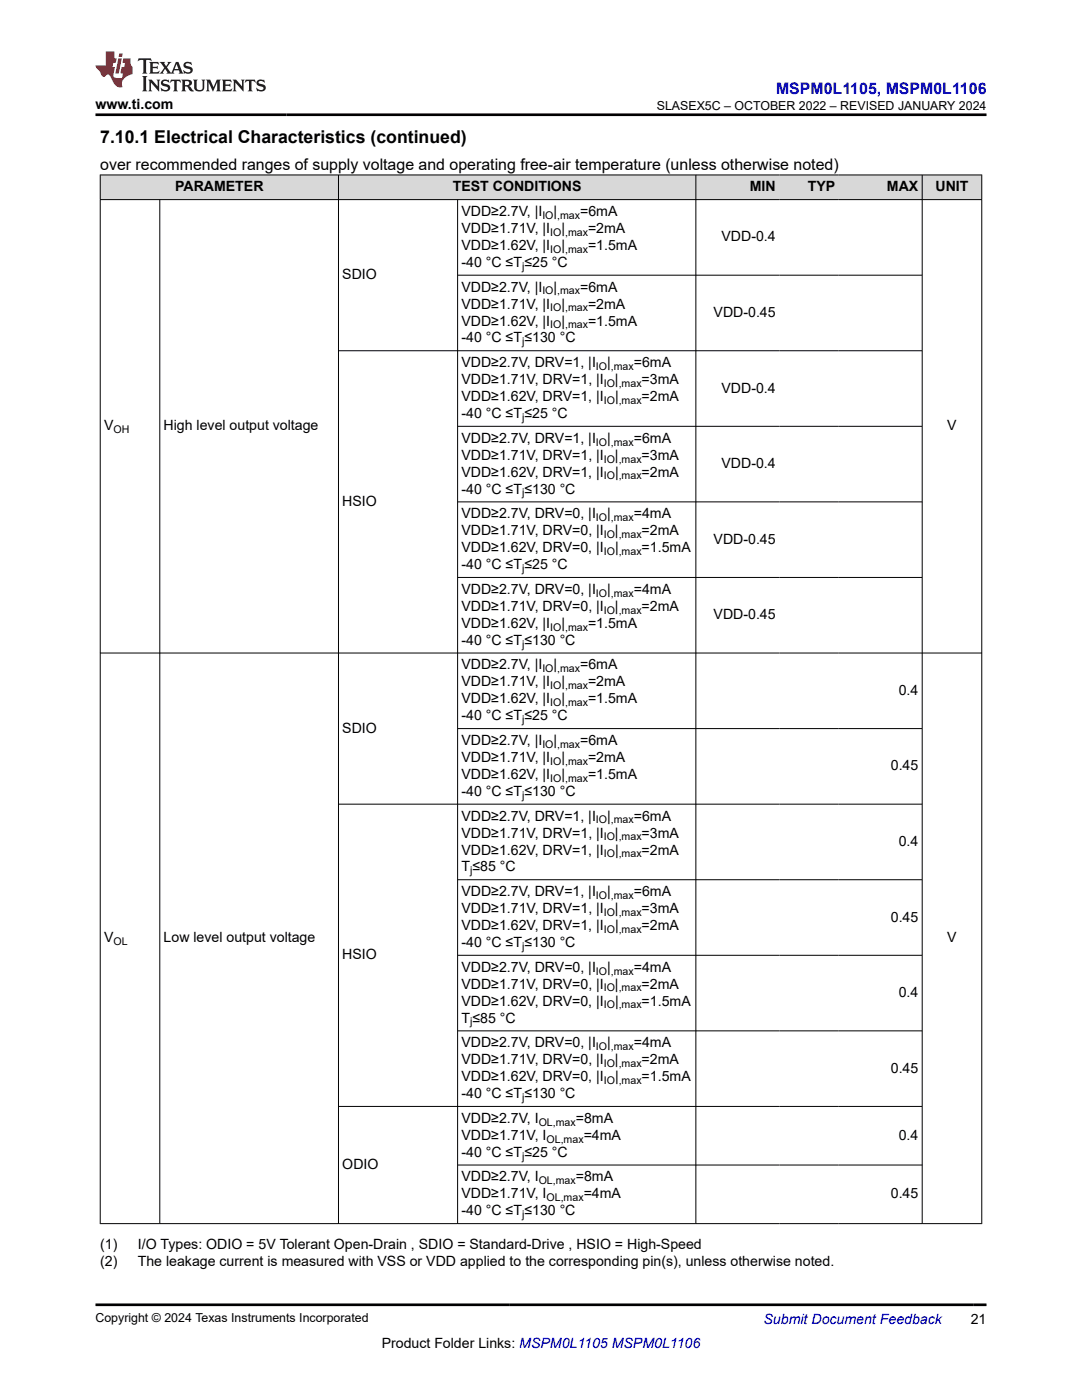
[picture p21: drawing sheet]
<svg xmlns="http://www.w3.org/2000/svg" width="216mm" height="279mm" viewBox="0 0 216 279" stroke-linecap="round" stroke-linejoin="round" font-family="sans-serif">
<defs><g id="words">
<text font-size="3.5" x="20" y="28.5">7.10.1 Electrical Characteristics (continued)</text>
<text font-size="3.2" fill="#00f" x="154.8" y="18.7">MSPM0L1105, MSPM0L1106</text>
<text font-size="3.2" x="20" y="33.9">over recommended ranges of supply voltage and operating free-air temperature (unless otherwise noted)</text>
<g font-size="2.8">
<text x="19" y="21.8">www.ti.com</text>
<text x="34.9" y="38.2">PARAMETER</text>
<text x="90.3" y="38.2">TEST CONDITIONS</text>
<text x="149.6" y="38.2">MIN</text>
<text x="161.2" y="38.2">TYP</text>
<text x="177" y="38.2">MAX</text>
<text x="186.7" y="38.2">UNIT</text>
<text x="92.1" y="43.1">VDD≥2.7V, |I</text>
<text x="92.1" y="46.5">VDD≥1.71V, |I</text>
<text x="110.5" y="43.1">|</text>
<text x="112" y="46.5">|</text>
<text x="115.8" y="43.1">=6mA</text>
<text x="117.3" y="46.5">=2mA</text>
<text x="92.1" y="49.9">VDD≥1.62V, |I</text>
<text x="92.1" y="53.3">-40 °C ≤T≤25 °C</text>
<text x="112" y="49.9">|</text>
<text x="117.3" y="49.9">=1.5mA</text>
<text x="144" y="48.2">VDD-0.4</text>
<text x="68.3" y="55.7">SDIO</text>
<text x="92.1" y="58.2">VDD≥2.7V, |I</text>
<text x="110.5" y="58.2">|</text>
<text x="115.8" y="58.2">=6mA</text>
<text x="92.1" y="65">VDD≥1.62V, |I</text>
<text x="92.1" y="61.6">VDD≥1.71V, |I</text>
<text x="112" y="61.6">|</text>
<text x="112" y="65">|</text>
<text x="117.3" y="61.6">=2mA</text>
<text x="117.3" y="65">=1.5mA</text>
<text x="142.4" y="63.3">VDD-0.45</text>
<text x="92.1" y="68.4">-40 °C ≤T≤130 °C</text>
<text x="92.1" y="76.7">VDD≥1.71V, DRV=1, |I</text>
<text x="92.1" y="73.3">VDD≥2.7V, DRV=1, |I</text>
<text x="121.1" y="73.3">|</text>
<text x="122.7" y="76.7">|</text>
<text x="126.5" y="73.3">=6mA</text>
<text x="128" y="76.7">=3mA</text>
<text x="92.1" y="83.4">-40 °C ≤T≤25 °C</text>
<text x="92.1" y="80">VDD≥1.62V, DRV=1, |I</text>
<text x="122.7" y="80">|</text>
<text x="128" y="80">=2mA</text>
<text x="144" y="78.4">VDD-0.4</text>
<text x="20.8" y="85.9">V</text>
<text x="32.7" y="85.9">High level output voltage</text>
<text x="92.1" y="88.4">VDD≥2.7V, DRV=1, |I</text>
<text x="121.1" y="88.4">|</text>
<text x="126.5" y="88.4">=6mA</text>
<text x="189" y="85.9">V</text>
<text x="92.1" y="91.7">VDD≥1.71V, DRV=1, |I</text>
<text x="92.1" y="95.1">VDD≥1.62V, DRV=1, |I</text>
<text x="122.7" y="91.7">|</text>
<text x="122.7" y="95.1">|</text>
<text x="128" y="95.1">=2mA</text>
<text x="128" y="91.7">=3mA</text>
<text x="144" y="93.4">VDD-0.4</text>
<text x="68.3" y="101">HSIO</text>
<text x="92.1" y="98.5">-40 °C ≤T≤130 °C</text>
<text x="92.1" y="106.8">VDD≥1.71V, DRV=0, |I</text>
<text x="92.1" y="103.4">VDD≥2.7V, DRV=0, |I</text>
<text x="121.1" y="103.4">|</text>
<text x="122.7" y="106.8">|</text>
<text x="126.5" y="103.4">=4mA</text>
<text x="128" y="106.8">=2mA</text>
<text x="92.1" y="113.6">-40 °C ≤T≤25 °C</text>
<text x="92.1" y="110.2">VDD≥1.62V, DRV=0, |I</text>
<text x="122.7" y="110.2">|</text>
<text x="128" y="110.2">=1.5mA</text>
<text x="142.4" y="108.5">VDD-0.45</text>
<text x="92.1" y="118.5">VDD≥2.7V, DRV=0, |I</text>
<text x="121.1" y="118.5">|</text>
<text x="126.5" y="118.5">=4mA</text>
<text x="92.1" y="121.9">VDD≥1.71V, DRV=0, |I</text>
<text x="92.1" y="125.3">VDD≥1.62V, |I</text>
<text x="112" y="125.3">|</text>
<text x="117.3" y="125.3">=1.5mA</text>
<text x="122.7" y="121.9">|</text>
<text x="128" y="121.9">=2mA</text>
<text x="142.4" y="123.6">VDD-0.45</text>
<text x="92.1" y="128.7">-40 °C ≤T≤130 °C</text>
<text x="92.1" y="133.6">VDD≥2.7V, |I</text>
<text x="92.1" y="137">VDD≥1.71V, |I</text>
<text x="110.5" y="133.6">|</text>
<text x="112" y="137">|</text>
<text x="115.8" y="133.6">=6mA</text>
<text x="117.3" y="137">=2mA</text>
<text x="92.1" y="140.4">VDD≥1.62V, |I</text>
<text x="92.1" y="143.8">-40 °C ≤T≤25 °C</text>
<text x="112" y="140.4">|</text>
<text x="117.3" y="140.4">=1.5mA</text>
<text x="179.3" y="138.7">0.4</text>
<text x="68.3" y="146.2">SDIO</text>
<text x="92.1" y="148.7">VDD≥2.7V, |I</text>
<text x="110.5" y="148.7">|</text>
<text x="115.8" y="148.7">=6mA</text>
<text x="92.1" y="155.5">VDD≥1.62V, |I</text>
<text x="92.1" y="152.1">VDD≥1.71V, |I</text>
<text x="112" y="152.1">|</text>
<text x="112" y="155.5">|</text>
<text x="117.3" y="152.1">=2mA</text>
<text x="117.3" y="155.5">=1.5mA</text>
<text x="177.8" y="153.8">0.45</text>
<text x="92.1" y="158.8">-40 °C ≤T≤130 °C</text>
<text x="92.1" y="167.1">VDD≥1.71V, DRV=1, |I</text>
<text x="92.1" y="163.8">VDD≥2.7V, DRV=1, |I</text>
<text x="121.1" y="163.8">|</text>
<text x="122.7" y="167.1">|</text>
<text x="126.5" y="163.8">=6mA</text>
<text x="128" y="167.1">=3mA</text>
<text x="92.1" y="173.9">T≤85 °C</text>
<text x="92.1" y="170.5">VDD≥1.62V, DRV=1, |I</text>
<text x="122.7" y="170.5">|</text>
<text x="128" y="170.5">=2mA</text>
<text x="179.3" y="168.8">0.4</text>
<text x="92.1" y="178.8">VDD≥2.7V, DRV=1, |I</text>
<text x="121.1" y="178.8">|</text>
<text x="126.5" y="178.8">=6mA</text>
<text x="92.1" y="182.2">VDD≥1.71V, DRV=1, |I</text>
<text x="92.1" y="185.6">VDD≥1.62V, DRV=1, |I</text>
<text x="122.7" y="182.2">|</text>
<text x="122.7" y="185.6">|</text>
<text x="128" y="185.6">=2mA</text>
<text x="128" y="182.2">=3mA</text>
<text x="177.8" y="183.9">0.45</text>
<text x="20.8" y="188.1">V</text>
<text x="32.7" y="188.1">Low level output voltage</text>
<text x="68.3" y="191.5">HSIO</text>
<text x="92.1" y="189">-40 °C ≤T≤130 °C</text>
<text x="189" y="188.1">V</text>
<text x="92.1" y="197.3">VDD≥1.71V, DRV=0, |I</text>
<text x="92.1" y="193.9">VDD≥2.7V, DRV=0, |I</text>
<text x="121.1" y="193.9">|</text>
<text x="122.7" y="197.3">|</text>
<text x="126.5" y="193.9">=4mA</text>
<text x="128" y="197.3">=2mA</text>
<text x="92.1" y="200.7">VDD≥1.62V, DRV=0, |I</text>
<text x="122.7" y="200.7">|</text>
<text x="128" y="200.7">=1.5mA</text>
<text x="179.3" y="199">0.4</text>
<text x="92.1" y="204.1">T≤85 °C</text>
<text x="92.1" y="209">VDD≥2.7V, DRV=0, |I</text>
<text x="121.1" y="209">|</text>
<text x="126.5" y="209">=4mA</text>
<text x="92.1" y="212.4">VDD≥1.71V, DRV=0, |I</text>
<text x="92.1" y="215.8">VDD≥1.62V, DRV=0, |I</text>
<text x="122.7" y="212.4">|</text>
<text x="122.7" y="215.8">|</text>
<text x="128" y="215.8">=1.5mA</text>
<text x="128" y="212.4">=2mA</text>
<text x="177.8" y="214.1">0.45</text>
<text x="92.1" y="219.2">-40 °C ≤T≤130 °C</text>
<text x="92.1" y="227.5">VDD≥1.71V, I</text>
<text x="92.1" y="224.1">VDD≥2.7V, I</text>
<text x="114.9" y="224.1">=8mA</text>
<text x="116.5" y="227.5">=4mA</text>
<text x="179.3" y="227.5">0.4</text>
<text x="68.3" y="233.3">ODIO</text>
<text x="92.1" y="230.9">-40 °C ≤T≤25 °C</text>
<text x="92.1" y="239.2">VDD≥1.71V, I</text>
<text x="92.1" y="235.8">VDD≥2.7V, I</text>
<text x="114.9" y="235.8">=8mA</text>
<text x="116.5" y="239.2">=4mA</text>
<text x="177.8" y="239.2">0.45</text>
<text x="92.1" y="242.6">-40 °C ≤T≤130 °C</text>
<text x="20" y="249.4">(1)</text>
<text x="27.5" y="249.4">I/O Types: ODIO = 5V Tolerant Open-Drain , SDIO = Standard-Drive , HSIO = High-Speed</text>
<text x="20" y="252.7">(2)</text>
<text x="27.5" y="252.7">The leakage current is measured with VSS or VDD applied to the corresponding pin(s), unless otherwise noted.</text>
<text x="76.2" y="269">Product Folder Links: MSPM0L1105 MSPM0L1106</text>
<text x="193.7" y="264.2">21</text>
</g>
<text font-size="2.8" fill="#00f" x="152.4" y="264.2">Submit Document Feedback</text>
<g font-size="2.5">
<text x="131.1" y="21.9">SLASEX5C – OCTOBER 2022 – REVISED JANUARY 2024</text>
<text x="19" y="263.9">Copyright © 2024 Texas Instruments Incorporated</text>
</g>
<g font-size="2.1">
<text x="108.2" y="43.7">IO ,max</text>
<text x="109.8" y="47.1">IO ,max</text>
<text x="104.2" y="53.8">j</text>
<text x="109.8" y="50.4">IO ,max</text>
<text x="108.2" y="58.8">IO ,max</text>
<text x="109.8" y="65.5">IO ,max</text>
<text x="109.8" y="62.1">IO ,max</text>
<text x="104.2" y="68.9">j</text>
<text x="118.9" y="73.8">IO ,max</text>
<text x="120.5" y="77.2">IO ,max</text>
<text x="104.2" y="84">j</text>
<text x="120.5" y="80.6">IO ,max</text>
<text x="22.6" y="86.5">OH</text>
<text x="118.9" y="88.9">IO ,max</text>
<text x="120.5" y="92.3">IO ,max</text>
<text x="120.5" y="95.7">IO ,max</text>
<text x="104.2" y="99.1">j</text>
<text x="118.9" y="104">IO ,max</text>
<text x="120.5" y="107.4">IO ,max</text>
<text x="120.5" y="110.8">IO ,max</text>
<text x="104.2" y="114.2">j</text>
<text x="118.9" y="119.1">IO ,max</text>
<text x="109.8" y="125.9">IO ,max</text>
<text x="120.5" y="122.5">IO ,max</text>
<text x="104.2" y="129.2">j</text>
<text x="108.2" y="134.2">IO ,max</text>
<text x="109.8" y="137.5">IO ,max</text>
<text x="109.8" y="140.9">IO ,max</text>
<text x="104.2" y="144.3">j</text>
<text x="108.2" y="149.2">IO ,max</text>
<text x="109.8" y="152.6">IO ,max</text>
<text x="104.2" y="159.4">j</text>
<text x="109.8" y="156">IO ,max</text>
<text x="118.9" y="164.3">IO ,max</text>
<text x="120.5" y="167.7">IO ,max</text>
<text x="120.5" y="171.1">IO ,max</text>
<text x="93.8" y="174.5">j</text>
<text x="118.9" y="179.4">IO ,max</text>
<text x="120.5" y="182.8">IO ,max</text>
<text x="22.6" y="188.6">OL</text>
<text x="104.2" y="189.6">j</text>
<text x="120.5" y="186.2">IO ,max</text>
<text x="118.9" y="194.5">IO ,max</text>
<text x="120.5" y="197.9">IO ,max</text>
<text x="120.5" y="201.3">IO ,max</text>
<text x="93.8" y="204.6">j</text>
<text x="118.9" y="209.6">IO ,max</text>
<text x="120.5" y="213">IO ,max</text>
<text x="104.2" y="219.7">j</text>
<text x="120.5" y="216.3">IO ,max</text>
<text x="107.5" y="224.7">OL,max</text>
<text x="104.2" y="231.4">j</text>
<text x="109.1" y="228">OL,max</text>
<text x="107.5" y="236.3">OL,max</text>
<text x="109.1" y="239.7">OL,max</text>
<text x="104.2" y="243.1">j</text>
</g>
</g></defs>
<g fill="#d8d8d8">
<path d="M20 34.9h175.9v4.9h-175.9z" fill-rule="evenodd"/>
<path d="M20.1 35h47.4v4.8h-47.4z" fill-rule="evenodd"/>
<path d="M67.6 35h71.2v4.8h-71.2z" fill-rule="evenodd"/>
<path d="M138.9 35h16.6v4.8h-16.6z" fill-rule="evenodd"/>
<path d="M155.5 35h11.9v4.8h-11.9z" fill-rule="evenodd"/>
<path d="M167.4 35h16.6v4.8h-16.6z" fill-rule="evenodd"/>
<path d="M184.1 35h11.7v4.8h-11.7z" fill-rule="evenodd"/>
</g>
<g fill="none" stroke="#000" stroke-width=".2">
<path d="M19.9 34.9h176.1M19.9 39.8h176.1M20 34.9v209.4M31.9 39.8v204.5M67.5 34.9v209.4M91.3 39.8v204.5M138.9 34.9v209.4M184 34.9v209.4M195.9 34.9v209.4M91.3 54.9h92.8M67.5 70h116.6M91.3 85.1h92.8"/>
<path d="M91.3 100.2h92.8M91.3 115.2h92.8M19.9 130.3h176.1M91.3 145.4h92.8M67.5 160.5h116.6M91.3 175.6h92.8M91.3 190.6h92.8M91.3 205.7h92.8M67.5 220.8h116.6M91.3 232.5h92.8M19.9 244.2h176.1"/>
</g>
<path d="M27.7 11.6l-.2 .6 .5-.2h.6v.1v2.2l-.2 .4h1l-.2-.4v-2.2v-.1h.5l.5 .2-.1-.6zM29.8 12.4l.2 .3v1.6l-.2 .4h1.9l.1-.6a1.08 1.08 0 0 1-1.3 .2v-.7h.6l.4 .2v-.7l-.4 .2h-.6v-.5l.2-.2a1 1 0 0 1 1 .3l-.1-.5zM31.8 12.4l1 1.1-1 1.2h.9l-.2-.2 .4-.8 .5 .8-.2 .2h1.6l-.2-.2 .1-.5h1l.1 .5-.1 .2h.9l-.2-.4-.8-1.9h-.5l-1 2.1-.8-1.1 .9-1h-.8l.2 .2-.5 .6-.3-.6 .1-.2zM35.2 12.8l.4 1h-.8zM36.8 12.5a.65 .65 0 0 0-.2 .7 .65 .65 0 0 0 .6 .5l.7 .1 .1 .3a.79 .79 0 0 1-.7 .4 .79 .79 0 0 1-.7-.5l.1 .7 .2-.1a.93 .93 0 0 0 1.1 0 .93 .93 0 0 0 .4-.9 1.46 1.46 0 0 0-1.2-.6l-.1-.3a1.09 1.09 0 0 1 1.2 .2l-.2-.6-.1 .1-.6-.2zM28.4 15.2l.2 .4v2.2l-.2 .4h1l-.2-.4v-2.2l.2-.4zM29.6 15.9l.2 .4v1.5l-.2 .4h.8l-.3-.4v-1.3l1.7 1.8v-2l.2-.4h-.8l.2 .2 .1 1.1-1.2-1.3zM32.3 16a.65 .65 0 0 0-.2 .8 .65 .65 0 0 0 .7 .4l.6 .2 .1 .2a.79 .79 0 0 1-.7 .4 .79 .79 0 0 1-.7-.5l.1 .7 .2-.1a.93 .93 0 0 0 1.1 .1 .93 .93 0 0 0 .4-1 1.46 1.46 0 0 0-1.2-.5l-.1-.4a1.09 1.09 0 0 1 1.2 .2l-.2-.6-.1 .1-.6-.1zM34.1 15.9l-.1 .6a.63 .63 0 0 1 .7-.3l.1 1.6-.3 .4h1l-.2-.4v-1.6a.66 .66 0 0 1 .8 .3l-.1-.6zM36.2 15.9l.2 .4v1.5l-.2 .4h.9l-.2-.2v-.7h.5l.1 .2a.79 .79 0 0 0 1.2 .6l-1-.9a.61 .61 0 0 0 .6-.6 .61 .61 0 0 0-.5-.7zM36.9 16.2h.2a.47 .47 0 0 1 .5 .1 .47 .47 0 0 1 .1 .5l-.2 .1-.6 .1zM38.5 15.9l.2 .2a2.27 2.27 0 0 0 .4 2 1.04 1.04 0 0 0 1.7-.7v-1.3l.2-.2h-.8l.2 .4v1.1a.6 .6 0 0 1-.6 .6 .6 .6 0 0 1-.6-.6v-1.1l.3-.4zM41.1 15.9l.2 .4v1.5l-.2 .4h.7l-.2-.4v-1.4l.9 1.9 .8-1.9v1.4l-.2 .4h1l-.3-.4v-1.5l.3-.4h-.8l-.7 1.5-.7-1.5zM44.3 15.9l.2 .4v1.5l-.2 .4h1.9l.1-.6a1.09 1.09 0 0 1-1.3 .2v-.7h.6l.4 .2v-.6l-.4 .2h-.6v-.6l.2-.1a1.01 1.01 0 0 1 1 .3l-.1-.6zM46.4 15.9l.3 .4v1.5l-.3 .4h.8l-.2-.4v-1.3l1.6 1.8v-2l.2-.4h-.7l.2 .2v1.1l-1.2-1.3zM49 15.9l-.1 .6a.63 .63 0 0 1 .8-.3v1.6l-.3 .4h1l-.2-.4v-1.6a.66 .66 0 0 1 .8 .3l-.1-.6zM51.4 16a.65 .65 0 0 0-.2 .8 .65 .65 0 0 0 .6 .4l.6 .2 .2 .2a.79 .79 0 0 1-.8 .4 .79 .79 0 0 1-.6-.5l.1 .7 .2-.1a.93 .93 0 0 0 1 .1 .93 .93 0 0 0 .5-1 1.46 1.46 0 0 0-1.3-.5l-.1-.4a1.09 1.09 0 0 1 1.3 .2l-.2-.6-.2 .1-.5-.1z" fill="#231f20"/>
<path d="M21.1 10.3v2.7h-2.1l.1 .4 .9 1a.95 .95 0 0 0 .9 .9 .59 .59 0 0 1 .6-.4 .59 .59 0 0 1 .5 .3l.4 .8a1.59 1.59 0 0 0 2.1 1.4 1.61 1.61 0 0 1 1-2.3l1-.3-.1-1.5a1.59 1.59 0 0 1-.4-1.7h-1.4l-.2 .9h.5l-.1 .9h-.5l-.2 .9v.3l.4 .1-.2 .9h-.6a.73 .73 0 0 1-1.1-.7l.3-1.5h-.5l.2-.9h.5l.2-.9h-.5v-1.3zM23.6 11.6l-.6 3.1h.7l.6-3.1zM23.8 10.7l-.1 .6h.7l.1-.6z" fill="#ed1c24"/>
<path d="M19 22.9h177.8M19 260.4h177.8" fill="none" stroke="#000" stroke-width=".53"/>
<use href="#words"/>
</svg>
